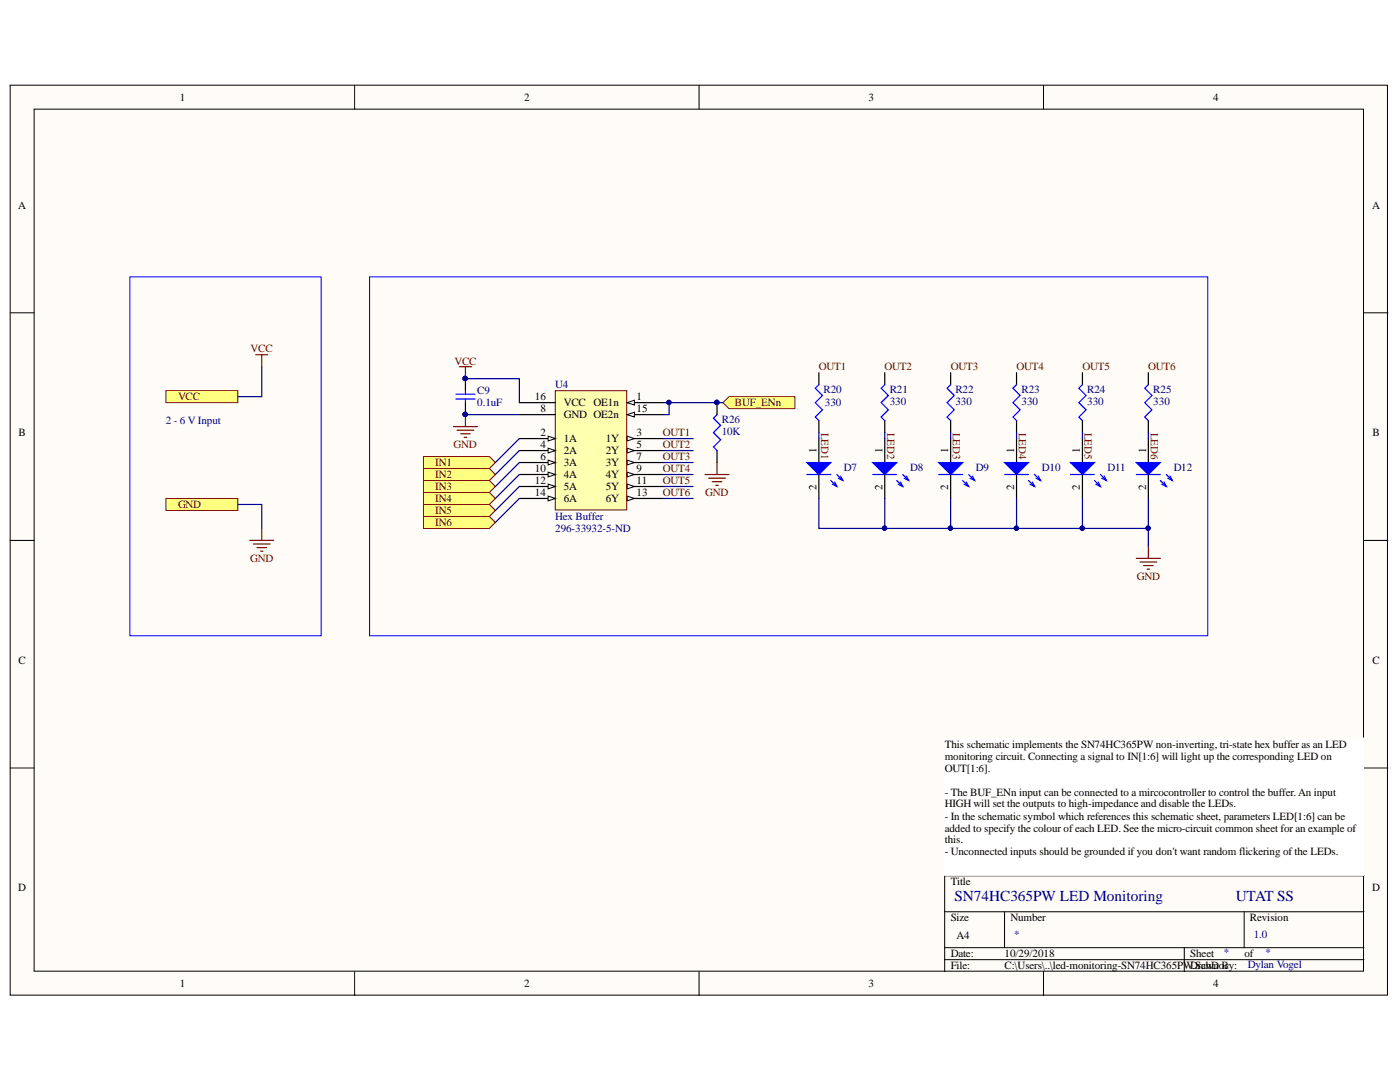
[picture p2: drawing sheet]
<svg xmlns="http://www.w3.org/2000/svg" width="279mm" height="216mm" viewBox="0 0 279 216" stroke-linecap="round" stroke-linejoin="round" font-family="sans-serif">
<defs><g id="words">
<g font-size="3" fill="#000080">
<text x="190.5" y="179.8">SN74HC365PW LED Monitoring</text>
<text x="246.7" y="179.8">UTAT SS</text>
</g>
<g font-size="2.2">
<text x="35.9" y="20.1">1</text>
<text x="104.6" y="20.1">2</text>
<text x="173.3" y="20.1">3</text>
<text x="242.1" y="20.1">4</text>
<text x="3.6" y="41.6">A</text>
<text x="273.8" y="41.6">A</text>
<text x="106.8" y="79.8">16</text>
<text x="107.9" y="82.3">8</text>
<text x="112.5" y="83.5">GND OE2n</text>
<text x="112.5" y="81.1">VCC OE1n</text>
<text x="127.1" y="79.8">1</text>
<text x="127.1" y="82.3">15</text>
<text x="3.7" y="87">B</text>
<text x="107.9" y="87">2</text>
<text x="107.9" y="89.4">4</text>
<text x="112.5" y="88.2">1A</text>
<text x="120.9" y="88.2">1Y</text>
<text x="127.1" y="87">3</text>
<text x="127.1" y="89.4">5</text>
<text x="273.9" y="87">B</text>
<text x="106.8" y="94.2">10</text>
<text x="107.9" y="91.9">6</text>
<text x="112.5" y="90.7">2A</text>
<text x="112.5" y="93">3A</text>
<text x="112.5" y="95.4">4A</text>
<text x="120.9" y="90.7">2Y</text>
<text x="120.9" y="93">3Y</text>
<text x="120.9" y="95.4">4Y</text>
<text x="127.1" y="91.9">7</text>
<text x="127.1" y="94.2">9</text>
<text x="162.9" y="90.4" transform="rotate(-90 162.9 90.4)">1</text>
<text x="176.1" y="90.4" transform="rotate(-90 176.1 90.4)">1</text>
<text x="189.2" y="90.4" transform="rotate(-90 189.2 90.4)">1</text>
<text x="202.4" y="90.4" transform="rotate(-90 202.4 90.4)">1</text>
<text x="215.5" y="90.4" transform="rotate(-90 215.5 90.4)">1</text>
<text x="228.7" y="90.4" transform="rotate(-90 228.7 90.4)">1</text>
<text x="106.8" y="96.6">12</text>
<text x="106.8" y="99">14</text>
<text x="112.5" y="97.8">5A</text>
<text x="112.5" y="100.2">6A</text>
<text x="120.9" y="97.8">5Y</text>
<text x="120.9" y="100.2">6Y</text>
<text x="127.1" y="96.6">11</text>
<text x="127.1" y="99">13</text>
<text x="162.9" y="97.7" transform="rotate(-90 162.9 97.7)">2</text>
<text x="176.1" y="97.7" transform="rotate(-90 176.1 97.7)">2</text>
<text x="189.2" y="97.7" transform="rotate(-90 189.2 97.7)">2</text>
<text x="202.4" y="97.7" transform="rotate(-90 202.4 97.7)">2</text>
<text x="215.5" y="97.7" transform="rotate(-90 215.5 97.7)">2</text>
<text x="228.7" y="97.7" transform="rotate(-90 228.7 97.7)">2</text>
<text x="3.7" y="132.4">C</text>
<text x="273.9" y="132.4">C</text>
<text x="188.6" y="149.2">This schematic implements the SN74HC365PW non-inverting, tri-state hex buffer as an LED</text>
<text x="188.6" y="151.6">monitoring circuit. Connecting a signal to IN[1:6] will light up the corresponding LED on</text>
<text x="188.6" y="154">OUT[1:6].</text>
<text x="188.6" y="158.7">- The BUF_ENn input can be connected to a mircocontroller to control the buffer. An input</text>
<text x="188.6" y="161.1">HIGH will set the outputs to high-impedance and disable the LEDs.</text>
<text x="188.6" y="163.6">- In the schematic symbol which references this schematic sheet, parameters LED[1:6] can be</text>
<text x="188.6" y="165.9">added to specify the colour ofeach LED. See the micro-circuit common sheet for an example of</text>
<text x="188.6" y="168.3">this.</text>
<text x="188.6" y="170.7">- Unconnected inputs should be grounded ifyou don't want random flickering ofthe LEDs.</text>
<text x="3.6" y="177.9">D</text>
<text x="189.7" y="176.7">Title</text>
<text x="273.8" y="177.9">D</text>
<text x="189.7" y="183.9">Size</text>
<text x="201.7" y="183.9">Number</text>
<text x="249.5" y="183.9">Revision</text>
<text x="189.7" y="191.1">Date:</text>
<text x="190.9" y="187.4">A4</text>
<text x="200.5" y="191.1">10/29/2018</text>
<text x="237.5" y="191.1">Sheet</text>
<text x="248.4" y="191.1">of</text>
<text x="35.9" y="197">1</text>
<text x="104.6" y="197">2</text>
<text x="173.3" y="197">3</text>
<text x="189.7" y="193.4">File:</text>
<text x="200.5" y="193.4">C:\Users\..\led-monitoring-SN74HC365PWDrawnoc</text>
<text x="238" y="193.4">.SchD By:</text>
<text x="242.1" y="197">4</text>
</g>
<g font-size="2.2" fill="#800000">
<text x="50" y="70.3">VCC</text>
<text x="90.7" y="72.7">VCC</text>
<text x="163.4" y="73.9">OUT1</text>
<text x="176.5" y="73.9">OUT2</text>
<text x="189.7" y="73.9">OUT3</text>
<text x="202.8" y="73.9">OUT4</text>
<text x="216" y="73.9">OUT5</text>
<text x="229.2" y="73.9">OUT6</text>
<text x="35.5" y="79.8">VCC</text>
<text x="146.7" y="81.1">BUF_ENn</text>
<text x="90.5" y="89.4">GND</text>
<text x="132.3" y="87">OUT1</text>
<text x="132.3" y="89.4">OUT2</text>
<text x="163.9" y="86.4" transform="rotate(90 163.9 86.4)">LED1</text>
<text x="177" y="86.4" transform="rotate(90 177 86.4)">LED2</text>
<text x="190.2" y="86.4" transform="rotate(90 190.2 86.4)">LED3</text>
<text x="203.4" y="86.4" transform="rotate(90 203.4 86.4)">LED4</text>
<text x="216.5" y="86.4" transform="rotate(90 216.5 86.4)">LED5</text>
<text x="229.7" y="86.4" transform="rotate(90 229.7 86.4)">LED6</text>
<text x="86.9" y="93">IN1</text>
<text x="86.9" y="95.4">IN2</text>
<text x="132.3" y="91.9">OUT3</text>
<text x="132.3" y="94.2">OUT4</text>
<text x="35.5" y="101.4">GND</text>
<text x="86.9" y="97.8">IN3</text>
<text x="86.9" y="100.2">IN4</text>
<text x="132.3" y="96.6">OUT5</text>
<text x="132.3" y="99">OUT6</text>
<text x="140.8" y="99">GND</text>
<text x="86.9" y="102.6">IN5</text>
<text x="86.9" y="105">IN6</text>
<text x="49.9" y="112.1">GND</text>
<text x="226.9" y="115.7">GND</text>
</g>
<g font-size="2.2" fill="#000080">
<text x="110.8" y="77.5">U4</text>
<text x="95.2" y="78.7">C9</text>
<text x="95.2" y="81.1">0.1uF</text>
<text x="164.4" y="78.4">R20</text>
<text x="164.6" y="81.1">330</text>
<text x="177.6" y="78.4">R21</text>
<text x="177.6" y="80.9">330</text>
<text x="190.7" y="78.4">R22</text>
<text x="190.7" y="80.9">330</text>
<text x="203.9" y="78.4">R23</text>
<text x="203.9" y="80.9">330</text>
<text x="217" y="78.4">R24</text>
<text x="217" y="80.9">330</text>
<text x="230.2" y="78.4">R25</text>
<text x="230.2" y="80.9">330</text>
<text x="33.1" y="84.7">2 - 6 V Input</text>
<text x="144.1" y="84.4">R26</text>
<text x="144.1" y="86.8">10K</text>
<text x="168.4" y="94">D7</text>
<text x="181.6" y="94">D8</text>
<text x="194.7" y="94">D9</text>
<text x="207.9" y="94">D10</text>
<text x="221" y="94">D11</text>
<text x="234.2" y="94">D12</text>
<text x="110.8" y="106.1">296-33932-5-ND</text>
<text x="110.8" y="103.8">Hex Buffer</text>
<text x="202.4" y="187.2">*</text>
<text x="244.2" y="190.7">*</text>
<text x="250.2" y="187.2">1.0</text>
<text x="252.6" y="190.7">*</text>
<text x="249" y="193.2">Dylan Vogel</text>
</g>
</g></defs>
<g fill="#fffcf8" stroke="#000" stroke-width=".2">
<path d="M2 17h274.9v181.6h-274.9z"/>
<path d="M6.8 21.8h265.3v172h-265.3z"/>
</g>
<g fill="none" stroke="#000" stroke-width=".2">
<path d="M70.8 17v4.8M139.5 17v4.8M208.3 17v4.8M2 62.4h4.8M272.2 62.4h4.8M2 107.8h4.8M272.2 107.8h4.8M2 153.2h4.8M272.2 153.2h4.8M272.2 174.8h-83.7v19.1M70.8 193.9v4.8M139.5 193.9v4.8"/>
<path d="M188.5 181.9h83.7M188.5 189.1h83.7M188.5 191.5h83.7M200.5 181.9v7.2M208.3 193.9v4.8M236.3 189.1v4.8M248.3 181.9v7.2"/>
</g>
<path d="M110.8 78h14.3v23.8h-14.3z" fill="#ffffb0" stroke="#800000" stroke-width=".2"/>
<path d="M125.2 80.3h7.1" fill="none" stroke="#000" stroke-width=".24"/>
<path d="M125.2 80.3l1.4-.4v.9z" fill="#fffcf8"/>
<path d="M125.2 80.3l1.4-.4v.9z" fill="none" stroke="#000" stroke-width=".2"/>
<path d="M103.6 87.5h7.2" fill="none" stroke="#000" stroke-width=".24"/>
<path d="M109.4 87l1.4 .5-1.4 .5z" fill="#fffcf8"/>
<path d="M109.4 87l1.4 .5-1.4 .5z" fill="none" stroke="#000" stroke-width=".2"/>
<path d="M125.2 87.5h7.1" fill="none" stroke="#000" stroke-width=".24"/>
<path d="M125.2 87l1.4 .5-1.4 .5z" fill="#fffcf8"/>
<path d="M125.2 87l1.4 .5-1.4 .5z" fill="none" stroke="#000" stroke-width=".2"/>
<path d="M103.6 89.9h7.2" fill="none" stroke="#000" stroke-width=".24"/>
<path d="M109.4 89.4l1.4 .5-1.4 .5z" fill="#fffcf8"/>
<path d="M109.4 89.4l1.4 .5-1.4 .5z" fill="none" stroke="#000" stroke-width=".2"/>
<path d="M125.2 89.9h7.1" fill="none" stroke="#000" stroke-width=".24"/>
<path d="M125.2 89.4l1.4 .5-1.4 .5z" fill="#fffcf8"/>
<path d="M125.2 89.4l1.4 .5-1.4 .5z" fill="none" stroke="#000" stroke-width=".2"/>
<path d="M103.6 92.3h7.2" fill="none" stroke="#000" stroke-width=".24"/>
<path d="M109.4 91.8l1.4 .5-1.4 .5z" fill="#fffcf8"/>
<path d="M109.4 91.8l1.4 .5-1.4 .5z" fill="none" stroke="#000" stroke-width=".2"/>
<path d="M125.2 92.3h7.1" fill="none" stroke="#000" stroke-width=".24"/>
<path d="M125.2 91.8l1.4 .5-1.4 .5z" fill="#fffcf8"/>
<path d="M125.2 91.8l1.4 .5-1.4 .5z" fill="none" stroke="#000" stroke-width=".2"/>
<path d="M103.6 82.7h7.2M125.2 94.7h7.1" fill="none" stroke="#000" stroke-width=".24"/>
<path d="M125.2 94.2l1.4 .5-1.4 .5z" fill="#fffcf8"/>
<path d="M125.2 94.2l1.4 .5-1.4 .5z" fill="none" stroke="#000" stroke-width=".2"/>
<path d="M103.6 94.7h7.2" fill="none" stroke="#000" stroke-width=".24"/>
<path d="M109.4 94.2l1.4 .5-1.4 .5z" fill="#fffcf8"/>
<path d="M109.4 94.2l1.4 .5-1.4 .5z" fill="none" stroke="#000" stroke-width=".2"/>
<path d="M125.2 97.1h7.1" fill="none" stroke="#000" stroke-width=".24"/>
<path d="M125.2 96.6l1.4 .5-1.4 .5z" fill="#fffcf8"/>
<path d="M125.2 96.6l1.4 .5-1.4 .5z" fill="none" stroke="#000" stroke-width=".2"/>
<path d="M103.6 97.1h7.2" fill="none" stroke="#000" stroke-width=".24"/>
<path d="M109.4 96.6l1.4 .5-1.4 .5z" fill="#fffcf8"/>
<path d="M109.4 96.6l1.4 .5-1.4 .5z" fill="none" stroke="#000" stroke-width=".2"/>
<path d="M125.2 99.5h7.1" fill="none" stroke="#000" stroke-width=".24"/>
<path d="M125.2 99l1.4 .5-1.4 .4z" fill="#fffcf8"/>
<path d="M125.2 99l1.4 .5-1.4 .4z" fill="none" stroke="#000" stroke-width=".2"/>
<path d="M103.6 99.5h7.2" fill="none" stroke="#000" stroke-width=".24"/>
<path d="M109.4 99l1.4 .5-1.4 .4z" fill="#fffcf8"/>
<path d="M109.4 99l1.4 .5-1.4 .4z" fill="none" stroke="#000" stroke-width=".2"/>
<path d="M125.2 82.7h7.1" fill="none" stroke="#000" stroke-width=".24"/>
<path d="M125.2 82.7l1.4-.4v.9z" fill="#fffcf8"/>
<path d="M125.2 82.7l1.4-.4v.9z" fill="none" stroke="#000" stroke-width=".2"/>
<path d="M92.9 75.6v2.4M92.9 80.3v2.4M103.6 80.3h7.2" fill="none" stroke="#000" stroke-width=".24"/>
<g fill="#000080" stroke="#000080" stroke-width=".2">
<circle cx="92.8" cy="82.7" r=".43"/>
<circle cx="92.8" cy="75.5" r=".43"/>
</g>
<path d="M91 78.7h3.8M91 79.6h3.8M92.9 78v.7M92.9 79.6v.7" fill="none" stroke="#00f" stroke-width=".24"/>
<g fill="#ffff80" stroke="#800000" stroke-width=".2">
<path d="M84.5 91.1h13.2l1.2 1.2-1.2 1.2h-13.2z" fill-rule="evenodd"/>
<path d="M84.5 93.5h13.2l1.2 1.2-1.2 1.2h-13.2z" fill-rule="evenodd"/>
<path d="M84.5 95.9h13.2l1.2 1.2-1.2 1.2h-13.2z" fill-rule="evenodd"/>
<path d="M84.5 98.3h13.2l1.2 1.2-1.2 1.2h-13.2z" fill-rule="evenodd"/>
<path d="M84.5 100.7h13.2l1.2 1.2-1.2 1.2h-13.2z" fill-rule="evenodd"/>
<path d="M84.5 103.1h13.2l1.2 1.1-1.2 1.2h-13.2z" fill-rule="evenodd"/>
</g>
<path d="M91.7 73.2h2.4M92.9 73.2v2.4M90.5 85.1h4.8M91.2 85.8h3.4M91.9 86.6h1.9M92.6 87.3h.5M92.9 82.7v2.4" fill="none" stroke="#800000" stroke-width=".24"/>
<g fill="#000080" stroke="#000080" stroke-width=".2">
<circle cx="92.8" cy="75.5" r=".43"/>
<circle cx="92.8" cy="82.7" r=".43"/>
</g>
<g fill="none" stroke="#000" stroke-width=".24">
<path d="M163.4 74.4v2.4M176.6 74.4v2.4M189.7 74.4v2.4M202.9 74.4v2.4M216 74.4v2.4M229.2 74.4v2.4M163.4 83.9v2.4M163.4 87.5v4.8M163.4 94.7v4.8M176.6 83.9v2.4M189.7 83.9v2.4M202.9 83.9v2.4"/>
<path d="M216 83.9v2.4M229.2 83.9v2.4"/>
</g>
<path d="M163.4 76.8l-.7 .7 1.4 1.4-1.4 1.4 1.4 1.5-1.4 1.4 .7 .7M176.6 76.8l-.7 .7 1.4 1.4-1.4 1.4 1.4 1.5-1.4 1.4 .7 .7M189.7 76.8l-.7 .7 1.4 1.4-1.4 1.4 1.4 1.5-1.4 1.4 .7 .7M202.9 76.8l-.7 .7 1.4 1.4-1.4 1.4 1.4 1.5-1.4 1.4 .7 .7M216 76.8l-.7 .7 1.4 1.4-1.4 1.4 1.4 1.5-1.4 1.4 .7 .7M229.2 76.8l-.7 .7 1.4 1.4-1.4 1.4 1.4 1.5-1.4 1.4 .7 .7M161 94.7h4.8M165.8 95.9l1.2 1.2M166.6 96.2l.4 .9-.9-.5M167 94.7l1.2 1.2M167.8 95l.4 .9-.9-.5" fill="none" stroke="#00f" stroke-width=".24"/>
<path d="M161 92.3h4.8l-2.4 2.4z" fill="#00f"/>
<path d="M161 92.3h4.8l-2.4 2.4zM174.2 94.7h4.8M179 95.9l1.2 1.2M179.7 96.2l.5 .9-.9-.5M180.2 94.7l1.2 1.2M180.9 95l.5 .9-1-.5" fill="none" stroke="#00f" stroke-width=".24"/>
<path d="M176.6 87.5v4.8M176.6 94.7v4.8" fill="none" stroke="#000" stroke-width=".24"/>
<path d="M174.2 92.3h4.8l-2.4 2.4z" fill="#00f"/>
<path d="M174.2 92.3h4.8l-2.4 2.4zM187.3 94.7h4.8M192.1 95.9l1.2 1.2M192.9 96.2l.4 .9-.9-.5M193.3 94.7l1.2 1.2M194.1 95l.4 .9-.9-.5" fill="none" stroke="#00f" stroke-width=".24"/>
<path d="M189.7 87.5v4.8M189.7 94.7v4.8" fill="none" stroke="#000" stroke-width=".24"/>
<path d="M187.3 92.3h4.8l-2.4 2.4z" fill="#00f"/>
<path d="M187.3 92.3h4.8l-2.4 2.4zM200.5 94.7h4.8M205.3 95.9l1.2 1.2M206 96.2l.5 .9-.9-.5M206.5 94.7l1.2 1.2M207.2 95l.5 .9-1-.5" fill="none" stroke="#00f" stroke-width=".24"/>
<path d="M202.9 87.5v4.8M202.9 94.7v4.8" fill="none" stroke="#000" stroke-width=".24"/>
<path d="M200.5 92.3h4.8l-2.4 2.4z" fill="#00f"/>
<path d="M200.5 92.3h4.8l-2.4 2.4zM213.6 94.7h4.8M218.4 95.9l1.2 1.2M219.2 96.2l.4 .9-.9-.5M219.6 94.7l1.2 1.2M220.4 95l.4 .9-.9-.5" fill="none" stroke="#00f" stroke-width=".24"/>
<path d="M216 87.5v4.8M216 94.7v4.8" fill="none" stroke="#000" stroke-width=".24"/>
<path d="M213.6 92.3h4.8l-2.4 2.4z" fill="#00f"/>
<path d="M213.6 92.3h4.8l-2.4 2.4zM226.8 94.7h4.8M231.6 95.9l1.2 1.2M232.3 96.2l.5 .9-.9-.5M232.8 94.7l1.2 1.2M233.5 95l.5 .9-1-.5" fill="none" stroke="#00f" stroke-width=".24"/>
<path d="M229.2 87.5v4.8M229.2 94.7v4.8" fill="none" stroke="#000" stroke-width=".24"/>
<path d="M226.8 92.3h4.8l-2.4 2.4z" fill="#00f"/>
<path d="M143.1 82.7l-.7 .8 1.4 1.4-1.4 1.4 1.4 1.5-1.4 1.4 .7 .7M226.8 92.3h4.8l-2.4 2.4z" fill="none" stroke="#00f" stroke-width=".24"/>
<path d="M140.7 94.7h4.8M141.4 95.4h3.4M142.1 96.1h2M142.9 96.8h.4M143.1 92.3v2.4M226.8 111.4h4.8M227.5 112.1h3.3M228.2 112.9h1.9M228.9 113.6h.5M229.2 109v2.4" fill="none" stroke="#800000" stroke-width=".24"/>
<path d="M143.1 80.3v2.4M143.1 89.9v2.4" fill="none" stroke="#000" stroke-width=".24"/>
<circle cx="143.1" cy="80.3" r=".43" fill="#000080" stroke="#000080" stroke-width=".2"/>
<path d="M73.8 55.2h167.2v71.7h-167.2z" fill="none" stroke="#00f" stroke-width=".2"/>
<path d="M144.3 80.3l1.2-1.2h13.1v2.4h-13.1z" fill-rule="evenodd" fill="#ffff80" stroke="#800000" stroke-width=".2"/>
<path d="M51 70.8h2.4M52.2 70.8v2.4M49.9 107.8h4.7M50.6 108.5h3.3M51.3 109.3h1.9M52 110h.5M52.2 105.4v2.4" fill="none" stroke="#800000" stroke-width=".24"/>
<g fill="#ffff80" stroke="#800000" stroke-width=".2">
<path d="M33.1 78h14.4v2.3h-14.4z" fill-rule="evenodd"/>
<path d="M33.1 99.5h14.4v2.4h-14.4z" fill-rule="evenodd"/>
</g>
<path d="M25.9 55.2h38.2v71.7h-38.2z" fill="none" stroke="#00f" stroke-width=".2"/>
<path d="M188.5 147.3h83.6v27.4h-83.6z" fill="#fff" stroke="#fff" stroke-width=".2"/>
<g fill="none" stroke="#000080" stroke-width=".24">
<path d="M52.2 73.2v5.9h-4.7M92.9 75.6h10.7v4.7M92.9 82.7h10.7M103.6 87.5l-4.7 4.8M103.6 89.9l-4.7 4.8M103.6 92.3l-4.7 4.8M103.6 94.7l-4.7 4.8M103.6 97.1l-4.7 4.8M103.6 99.5l-4.7 4.7M132.3 87.5h6M132.3 89.9h6M132.3 92.3h6"/>
<path d="M132.3 94.7h6M132.3 97.1h6M132.3 99.5h6M132.3 80.3h1.2M144.3 80.3h-10.8v2.4h-1.2M163.4 99.5v5.9h65.8v3.6M163.4 86.3v1.2M176.6 86.3v1.2M176.6 99.5v5.9M189.7 86.3v1.2M189.7 99.5v5.9M202.9 86.3v1.2"/>
<path d="M202.9 99.5v5.9M216 86.3v1.2M216 99.5v5.9M229.2 86.3v1.2M229.2 99.5v5.9M47.5 100.7h4.7v4.7"/>
</g>
<g fill="#000080" stroke="#000080" stroke-width=".2">
<circle cx="92.8" cy="82.7" r=".43"/>
<circle cx="202.8" cy="105.4" r=".43"/>
<circle cx="92.8" cy="75.5" r=".43"/>
<circle cx="189.7" cy="105.4" r=".43"/>
<circle cx="176.5" cy="105.4" r=".43"/>
<circle cx="216" cy="105.4" r=".43"/>
<circle cx="229.1" cy="105.4" r=".43"/>
<circle cx="133.5" cy="80.3" r=".43"/>
<circle cx="143.1" cy="80.3" r=".43"/>
</g>
<use href="#words"/>
</svg>
